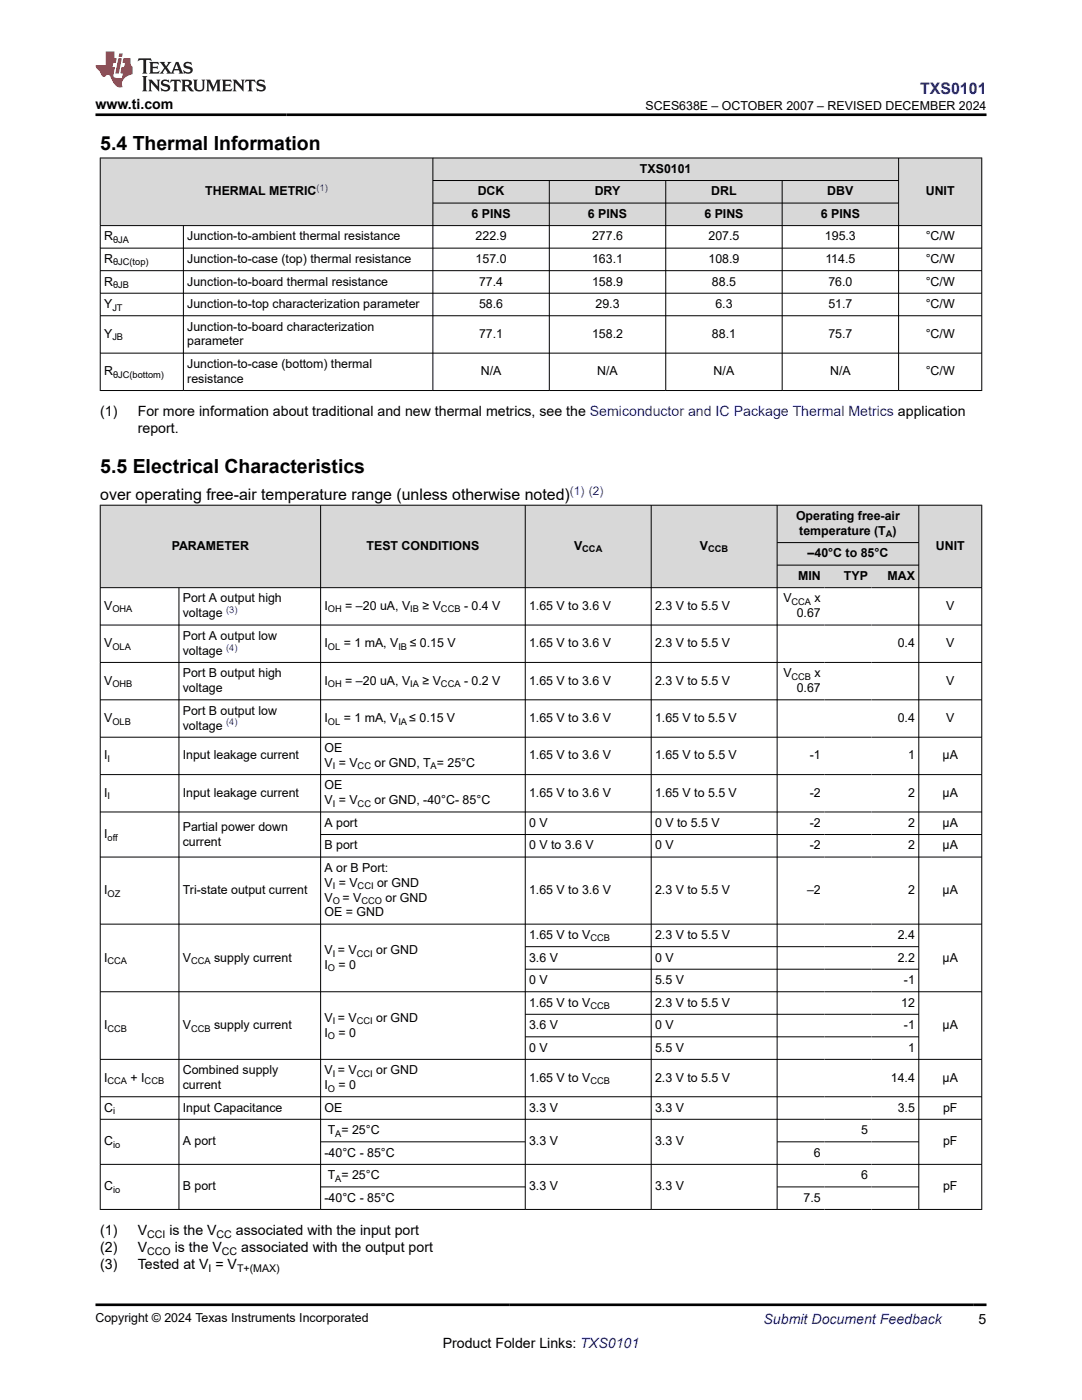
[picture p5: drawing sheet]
<svg xmlns="http://www.w3.org/2000/svg" width="216mm" height="279mm" viewBox="0 0 216 279" stroke-linecap="round" stroke-linejoin="round" font-family="sans-serif">
<defs><g id="words">
<g font-size="3.9">
<text x="20" y="29.9">5.4 Thermal Information</text>
<text x="20" y="94.3">5.5 Electrical Characteristics</text>
</g>
<text font-size="3.2" fill="#00f" x="183.6" y="18.7">TXS0101</text>
<text font-size="3.2" x="20" y="99.8">over operating free-air temperature range (unless otherwise noted)</text>
<g font-size="2.8">
<text x="19" y="21.8">www.ti.com</text>
<text x="20" y="83.1">(1)</text>
<text x="27.5" y="83.1">For more information about traditional and new thermal metrics, see the Semiconductor and IC Package Thermal Metrics application</text>
<text x="27.5" y="86.5">report.</text>
<text x="20" y="246.5">(1)</text>
<text x="20" y="249.9">(2)</text>
<text x="27.5" y="246.5">V</text>
<text x="27.5" y="249.9">V</text>
<text x="33.8" y="246.5">is the V</text>
<text x="34.9" y="249.9">is the V</text>
<text x="47.1" y="246.5">associated with the input port</text>
<text x="48.1" y="249.9">associated with the output port</text>
<text x="20" y="253.3">(3)</text>
<text x="27.5" y="253.3">Tested at V = V</text>
<text x="88.3" y="269">Product Folder Links: TXS0101</text>
<text x="195.3" y="264.2">5</text>
</g>
<text font-size="2.8" fill="#00f" x="152.4" y="264.2">Submit Document Feedback</text>
<g font-size="2.5">
<text x="128.8" y="21.9">SCES638E – OCTOBER 2007 – REVISED DECEMBER 2024</text>
<text x="127.7" y="34.5">TXS0101</text>
<text x="40.9" y="39">THERMAL METRIC</text>
<text x="95.3" y="39">DCK</text>
<text x="118.7" y="39">DRY</text>
<text x="141.9" y="39">DRL</text>
<text x="165.1" y="39">DBV</text>
<text x="184.7" y="39">UNIT</text>
<text x="20.8" y="48">R</text>
<text x="37.4" y="48">Junction-to-ambient thermal resistance</text>
<text x="94.1" y="43.5">6 PINS</text>
<text x="94.9" y="48">222.9</text>
<text x="117.3" y="43.5">6 PINS</text>
<text x="118.1" y="48">277.6</text>
<text x="140.5" y="43.5">6 PINS</text>
<text x="141.4" y="48">207.5</text>
<text x="163.8" y="43.5">6 PINS</text>
<text x="164.6" y="48">195.3</text>
<text x="184.7" y="48">°C/W</text>
<text x="20.8" y="52.5">R</text>
<text x="37.4" y="52.5">Junction-to-case (top) thermal resistance</text>
<text x="94.9" y="52.5">157.0</text>
<text x="118.1" y="52.5">163.1</text>
<text x="141.4" y="52.5">108.9</text>
<text x="164.7" y="52.5">114.5</text>
<text x="184.7" y="52.5">°C/W</text>
<text x="20.8" y="57">R</text>
<text x="37.4" y="57">Junction-to-board thermal resistance</text>
<text x="95.6" y="57">77.4</text>
<text x="118.1" y="57">158.9</text>
<text x="142.1" y="57">88.5</text>
<text x="165.3" y="57">76.0</text>
<text x="184.7" y="57">°C/W</text>
<text x="20.8" y="61.5">Y</text>
<text x="37.4" y="61.5">Junction-to-top characterization parameter</text>
<text x="37.4" y="66">Junction-to-board characterization</text>
<text x="95.6" y="61.5">58.6</text>
<text x="118.8" y="61.5">29.3</text>
<text x="142.7" y="61.5">6.3</text>
<text x="165.3" y="61.5">51.7</text>
<text x="184.7" y="61.5">°C/W</text>
<text x="20.8" y="67.5">Y</text>
<text x="37.4" y="68.9">parameter</text>
<text x="95.6" y="67.5">77.1</text>
<text x="118.1" y="67.5">158.2</text>
<text x="142.1" y="67.5">88.1</text>
<text x="165.3" y="67.5">75.7</text>
<text x="184.7" y="67.5">°C/W</text>
<text x="20.8" y="74.9">R</text>
<text x="37.4" y="73.4">Junction-to-case (bottom) thermal</text>
<text x="37.4" y="76.4">resistance</text>
<text x="95.9" y="74.9">N/A</text>
<text x="119.2" y="74.9">N/A</text>
<text x="142.4" y="74.9">N/A</text>
<text x="165.6" y="74.9">N/A</text>
<text x="184.7" y="74.9">°C/W</text>
<text x="158.8" y="103.8">Operating free-air</text>
<text x="159.5" y="106.7">temperature (T )</text>
<text x="34.3" y="109.8">PARAMETER</text>
<text x="73.1" y="109.8">TEST CONDITIONS</text>
<text x="114.5" y="109.8">V</text>
<text x="139.7" y="109.8">V</text>
<text x="161.1" y="111.2">–40°C to 85°C</text>
<text x="186.7" y="109.8">UNIT</text>
<text x="159.3" y="115.7">MIN</text>
<text x="168.4" y="115.7">TYP</text>
<text x="177.1" y="115.7">MAX</text>
<text x="20.8" y="121.7">V</text>
<text x="36.5" y="120.2">Port A output high</text>
<text x="36.5" y="123.2">voltage</text>
<text x="64.7" y="121.7">I</text>
<text x="68.9" y="121.7">= –20 uA, V</text>
<text x="84.3" y="121.7">≥ V</text>
<text x="92.6" y="121.7">- 0.4 V</text>
<text x="105.6" y="121.7">1.65 V to 3.6 V</text>
<text x="130.7" y="121.7">2.3 V to 5.5 V</text>
<text x="156.3" y="120.2">V</text>
<text x="159" y="123.2">0.67</text>
<text x="162.5" y="120.2">x</text>
<text x="188.8" y="121.7">V</text>
<text x="20.8" y="129.2">V</text>
<text x="36.5" y="127.7">Port A output low</text>
<text x="36.5" y="130.7">voltage</text>
<text x="64.7" y="129.2">I</text>
<text x="68.6" y="129.2">= 1 mA, V</text>
<text x="81.8" y="129.2">≤ 0.15 V</text>
<text x="105.6" y="129.2">1.65 V to 3.6 V</text>
<text x="130.7" y="129.2">2.3 V to 5.5 V</text>
<text x="179.1" y="129.2">0.4</text>
<text x="188.8" y="129.2">V</text>
<text x="20.8" y="136.6">V</text>
<text x="36.5" y="135.2">Port B output high</text>
<text x="64.7" y="136.6">I</text>
<text x="68.9" y="136.6">= –20 uA, V</text>
<text x="84.3" y="136.6">≥ V</text>
<text x="92.6" y="136.6">- 0.2 V</text>
<text x="105.6" y="136.6">1.65 V to 3.6 V</text>
<text x="130.7" y="136.6">2.3 V to 5.5 V</text>
<text x="156.3" y="135.2">V</text>
<text x="162.5" y="135.2">x</text>
<text x="188.8" y="136.6">V</text>
<text x="36.5" y="138.1">voltage</text>
<text x="36.5" y="142.6">Port B output low</text>
<text x="159" y="138.1">0.67</text>
<text x="20.8" y="144.1">V</text>
<text x="36.5" y="145.6">voltage</text>
<text x="64.7" y="144.1">I</text>
<text x="68.6" y="144.1">= 1 mA, V</text>
<text x="81.7" y="144.1">≤ 0.15 V</text>
<text x="105.6" y="144.1">1.65 V to 3.6 V</text>
<text x="130.7" y="144.1">1.65 V to 5.5 V</text>
<text x="179.1" y="144.1">0.4</text>
<text x="188.8" y="144.1">V</text>
<text x="20.8" y="151.6">I</text>
<text x="36.5" y="151.6">Input leakage current</text>
<text x="64.7" y="150.1">OE</text>
<text x="64.7" y="153">V = V</text>
<text x="74.7" y="153">or GND, T = 25°C</text>
<text x="105.6" y="151.6">1.65 V to 3.6 V</text>
<text x="130.7" y="151.6">1.65 V to 5.5 V</text>
<text x="161.6" y="151.6">-1</text>
<text x="181.2" y="151.6">1</text>
<text x="188.1" y="151.6">µA</text>
<text x="20.8" y="159">I</text>
<text x="36.5" y="159">Input leakage current</text>
<text x="64.7" y="157.5">OE</text>
<text x="64.7" y="160.5">V = V</text>
<text x="74.7" y="160.5">or GND, -40°C- 85°C</text>
<text x="105.6" y="159">1.65 V to 3.6 V</text>
<text x="130.7" y="159">1.65 V to 5.5 V</text>
<text x="161.6" y="159">-2</text>
<text x="181.2" y="159">2</text>
<text x="188.1" y="159">µA</text>
<text x="20.8" y="167.3">I</text>
<text x="36.5" y="165.8">Partial power down</text>
<text x="64.7" y="165">A port</text>
<text x="105.6" y="165">0 V</text>
<text x="130.7" y="165">0 V to 5.5 V</text>
<text x="161.6" y="165">-2</text>
<text x="181.2" y="165">2</text>
<text x="188.1" y="165">µA</text>
<text x="36.5" y="168.7">current</text>
<text x="64.7" y="169.5">B port</text>
<text x="105.6" y="169.5">0 V to 3.6 V</text>
<text x="130.7" y="169.5">0 V</text>
<text x="161.6" y="169.5">-2</text>
<text x="181.2" y="169.5">2</text>
<text x="188.1" y="169.5">µA</text>
<text x="20.8" y="178.4">I</text>
<text x="36.5" y="178.4">Tri-state output current</text>
<text x="64.7" y="174">A or B Port:</text>
<text x="64.7" y="177">V = V</text>
<text x="64.7" y="179.9">V</text>
<text x="68.3" y="179.9">= V</text>
<text x="75.2" y="177">or GND</text>
<text x="76.9" y="179.9">or GND</text>
<text x="105.6" y="178.4">1.65 V to 3.6 V</text>
<text x="130.7" y="178.4">2.3 V to 5.5 V</text>
<text x="161" y="178.4">–2</text>
<text x="181.2" y="178.4">2</text>
<text x="188.1" y="178.4">µA</text>
<text x="64.7" y="182.9">OE = GND</text>
<text x="20.8" y="191.9">I</text>
<text x="36.5" y="191.9">V</text>
<text x="42.7" y="191.9">supply current</text>
<text x="64.7" y="190.4">V = V</text>
<text x="75.1" y="190.4">or GND</text>
<text x="105.6" y="187.4">1.65 V to V</text>
<text x="105.6" y="191.9">3.6 V</text>
<text x="130.7" y="187.4">2.3 V to 5.5 V</text>
<text x="130.7" y="191.9">0 V</text>
<text x="179.1" y="187.4">2.4</text>
<text x="179.1" y="191.9">2.2</text>
<text x="188.1" y="191.9">µA</text>
<text x="64.7" y="193.4">I</text>
<text x="67.6" y="193.4">= 0</text>
<text x="105.6" y="196.4">0 V</text>
<text x="130.7" y="196.4">5.5 V</text>
<text x="180.4" y="196.4">-1</text>
<text x="64.7" y="203.9">V = V</text>
<text x="75.1" y="203.9">or GND</text>
<text x="105.6" y="200.9">1.65 V to V</text>
<text x="130.7" y="200.9">2.3 V to 5.5 V</text>
<text x="179.8" y="200.9">12</text>
<text x="20.8" y="205.4">I</text>
<text x="36.5" y="205.4">V</text>
<text x="42.7" y="205.4">supply current</text>
<text x="64.7" y="206.9">I</text>
<text x="67.6" y="206.9">= 0</text>
<text x="105.6" y="205.4">3.6 V</text>
<text x="105.6" y="209.9">0 V</text>
<text x="130.7" y="205.4">0 V</text>
<text x="130.7" y="209.9">5.5 V</text>
<text x="180.4" y="205.4">-1</text>
<text x="181.2" y="209.9">1</text>
<text x="188.1" y="205.4">µA</text>
<text x="20.8" y="215.9">I</text>
<text x="26" y="215.9">+ I</text>
<text x="36.5" y="214.4">Combined supply</text>
<text x="64.7" y="214.4">V = V</text>
<text x="75.1" y="214.4">or GND</text>
<text x="105.6" y="215.9">1.65 V to V</text>
<text x="130.7" y="215.9">2.3 V to 5.5 V</text>
<text x="177.8" y="215.9">14.4</text>
<text x="188.1" y="215.9">µA</text>
<text x="20.8" y="221.8">C</text>
<text x="36.5" y="217.3">current</text>
<text x="36.5" y="221.8">Input Capacitance</text>
<text x="64.7" y="217.3">I</text>
<text x="64.7" y="221.8">OE</text>
<text x="67.6" y="217.3">= 0</text>
<text x="105.6" y="221.8">3.3 V</text>
<text x="130.7" y="221.8">3.3 V</text>
<text x="179.1" y="221.8">3.5</text>
<text x="188.2" y="221.8">pF</text>
<text x="65.4" y="226.3">T = 25°C</text>
<text x="171.8" y="226.3">5</text>
<text x="20.8" y="228.6">C</text>
<text x="36.5" y="228.6">A port</text>
<text x="64.7" y="230.8">-40°C - 85°C</text>
<text x="105.6" y="228.6">3.3 V</text>
<text x="130.7" y="228.6">3.3 V</text>
<text x="162.4" y="230.8">6</text>
<text x="188.2" y="228.6">pF</text>
<text x="20.8" y="237.6">C</text>
<text x="36.5" y="237.6">B port</text>
<text x="64.7" y="239.8">-40°C - 85°C</text>
<text x="65.4" y="235.3">T = 25°C</text>
<text x="105.6" y="237.6">3.3 V</text>
<text x="130.7" y="237.6">3.3 V</text>
<text x="160.4" y="239.8">7.5</text>
<text x="171.8" y="235.3">6</text>
<text x="188.2" y="237.6">pF</text>
<text x="19" y="263.9">Copyright © 2024 Texas Instruments Incorporated</text>
</g>
<text font-size="2.4" fill="#00f" x="113.7" y="98.7">(1) (2)</text>
<g font-size="2.1">
<text x="29.4" y="250.5">CCO</text>
<text x="29.4" y="247.1">CCI</text>
<text x="43.2" y="247.1">CC</text>
<text x="44.3" y="250.5">CC</text>
<text x="41.6" y="253.9">I</text>
<text x="47.3" y="253.9">T+(MAX)</text>
</g>
<g font-size="1.9" fill="#00f">
<text x="63.2" y="38.2">(1)</text>
<text x="45.1" y="122.4">(3)</text>
<text x="45.1" y="129.8">(4)</text>
<text x="45.1" y="144.8">(4)</text>
</g>
<g font-size="1.9">
<text x="22.6" y="48.5">θJA</text>
<text x="22.6" y="53">θJC(top)</text>
<text x="22.6" y="57.5">θJB</text>
<text x="22.4" y="62">JT</text>
<text x="22.4" y="68">JB</text>
<text x="22.6" y="75.4">θJC(bottom)</text>
<text x="176.8" y="107.2">A</text>
<text x="116.2" y="110.3">CCA</text>
<text x="141.3" y="110.3">CCB</text>
<text x="22.4" y="122.2">OHA</text>
<text x="65.4" y="122.2">OH</text>
<text x="81.9" y="122.2">IB</text>
<text x="88" y="122.2">CCB</text>
<text x="158" y="120.7">CCA</text>
<text x="22.4" y="129.7">OLA</text>
<text x="65.4" y="129.7">OL</text>
<text x="79.5" y="129.7">IB</text>
<text x="22.4" y="137.1">OHB</text>
<text x="65.4" y="137.1">OH</text>
<text x="81.9" y="137.1">IA</text>
<text x="88" y="137.1">CCA</text>
<text x="158" y="135.7">CCB</text>
<text x="22.4" y="144.6">OLB</text>
<text x="65.4" y="144.6">OL</text>
<text x="79.5" y="144.6">IA</text>
<text x="21.5" y="152.1">I</text>
<text x="66.4" y="153.5">I</text>
<text x="71.4" y="153.5">CC</text>
<text x="85.9" y="153.5">A</text>
<text x="21.5" y="159.5">I</text>
<text x="66.4" y="161">I</text>
<text x="71.4" y="161">CC</text>
<text x="21.5" y="167.8">off</text>
<text x="21.5" y="178.9">OZ</text>
<text x="66.4" y="177.5">I</text>
<text x="71.4" y="177.5">CCI</text>
<text x="66.4" y="180.4">O</text>
<text x="72.1" y="180.4">CCO</text>
<text x="66.4" y="190.9">I</text>
<text x="71.2" y="190.9">CCI</text>
<text x="117.8" y="187.9">CCB</text>
<text x="21.5" y="192.4">CCA</text>
<text x="38.1" y="192.4">CCA</text>
<text x="65.4" y="193.9">O</text>
<text x="117.8" y="201.4">CCB</text>
<text x="21.5" y="205.9">CCB</text>
<text x="38.1" y="205.9">CCB</text>
<text x="65.4" y="207.4">O</text>
<text x="66.4" y="204.4">I</text>
<text x="71.2" y="204.4">CCI</text>
<text x="66.4" y="214.9">I</text>
<text x="71.2" y="214.9">CCI</text>
<text x="21.5" y="216.4">CCA</text>
<text x="28.9" y="216.4">CCB</text>
<text x="65.4" y="217.8">O</text>
<text x="117.8" y="216.4">CCB</text>
<text x="22.6" y="222.3">i</text>
<text x="66.9" y="226.8">A</text>
<text x="22.6" y="229.1">io</text>
<text x="22.6" y="238.1">io</text>
<text x="66.9" y="235.8">A</text>
</g>
</g></defs>
<g fill="#d8d8d8">
<path d="M20 31.5h175.9v4.5h-175.9z" fill-rule="evenodd"/>
<path d="M20.1 31.6h66.2v13.4h-66.2z" fill-rule="evenodd"/>
<path d="M86.4 31.6h92.8v4.4h-92.8z" fill-rule="evenodd"/>
<path d="M179.4 31.6h16.4v13.4h-16.4z" fill-rule="evenodd"/>
<path d="M86.4 36.1h23.1v4.4h-23.1z" fill-rule="evenodd"/>
<path d="M109.7 36.1h23.1v4.4h-23.1z" fill-rule="evenodd"/>
<path d="M132.9 36.1h23.1v4.4h-23.1z" fill-rule="evenodd"/>
<path d="M156.1 36.1h23.1v4.4h-23.1z" fill-rule="evenodd"/>
<path d="M86.4 40.6h23.1v4.4h-23.1z" fill-rule="evenodd"/>
<path d="M109.7 40.6h23.1v4.4h-23.1z" fill-rule="evenodd"/>
<path d="M132.9 40.6h23.1v4.4h-23.1z" fill-rule="evenodd"/>
<path d="M156.1 40.6h23.1v4.4h-23.1z" fill-rule="evenodd"/>
</g>
<g fill="none" stroke="#000" stroke-width=".2">
<path d="M19.9 31.5h176.1M20 31.5v46.5M86.4 31.5v46.5M86.4 36h93M109.6 36v42M132.8 36v42M156.1 36v42M179.3 31.5v46.5M195.9 31.5v46.5M19.9 45h176.1M19.9 49.5h176.1M19.9 54h176.1"/>
<path d="M19.9 58.5h176.1M36.6 45v33M86.4 40.5h93M19.9 63h176.1M19.9 70.5h176.1M19.9 77.9h176.1"/>
</g>
<g fill="#d8d8d8">
<path d="M20 100.8h175.9v7.5h-175.9z" fill-rule="evenodd"/>
<path d="M20.1 100.9h43.8v16.3h-43.8z" fill-rule="evenodd"/>
<path d="M64 100.9h40.7v16.3h-40.7z" fill-rule="evenodd"/>
<path d="M104.9 100.9h25v16.3h-25z" fill-rule="evenodd"/>
<path d="M130 100.9h25v16.3h-25z" fill-rule="evenodd"/>
<path d="M155.1 100.9h28.2v7.3h-28.2z" fill-rule="evenodd"/>
<path d="M183.4 100.9h12.4v16.3h-12.4z" fill-rule="evenodd"/>
<path d="M155.1 108.3h28.2v4.4h-28.2z" fill-rule="evenodd"/>
<path d="M155.1 112.8h9.4v4.4h-9.4z" fill-rule="evenodd"/>
<path d="M164.5 112.8h9.4v4.4h-9.4z" fill-rule="evenodd"/>
<path d="M173.9 112.8h9.4v4.4h-9.4z" fill-rule="evenodd"/>
</g>
<g fill="none" stroke="#000" stroke-width=".2">
<path d="M19.9 100.8h176.1M19.9 117.3h176.1M20 100.8v140.6M35.7 117.3v124.1M64 100.8v140.6M104.8 100.8v140.6M129.9 100.8v140.6M155.1 100.8v140.6M155.1 108.3h28.3M155.1 112.8h28.3M183.3 100.8v140.6M195.9 100.8v140.6"/>
<path d="M19.9 124.7h176.1M19.9 132.2h176.1M19.9 139.7h176.1M19.9 147.1h176.1M19.9 154.6h176.1M19.9 162h176.1M64 166.5h132M196 171h-176.1M19.9 184.4h176.1M19.9 197.9h176.1M104.8 188.9h78.6M104.8 193.4h78.6"/>
<path d="M19.9 211.4h176.1M19.9 218.9h176.1M104.8 202.4h78.6M104.8 206.9h78.6M19.9 223.4h176.1M19.9 232.4h176.1M64 227.9h40.9M64 236.9h40.9M155.1 227.9h28.3M155.1 236.9h28.3M19.9 241.4h176.1"/>
</g>
<path d="M27.7 11.6l-.2 .6 .5-.2h.6v.1v2.2l-.2 .4h1l-.2-.4v-2.2v-.1h.5l.5 .2-.1-.6zM29.8 12.4l.2 .3v1.6l-.2 .4h1.9l.1-.6a1.08 1.08 0 0 1-1.3 .2v-.7h.6l.4 .2v-.7l-.4 .2h-.6v-.5l.2-.2a1 1 0 0 1 1 .3l-.1-.5zM31.8 12.4l1 1.1-1 1.2h.9l-.2-.2 .4-.8 .5 .8-.2 .2h1.6l-.2-.2 .1-.5h1l.1 .5-.1 .2h.9l-.2-.4-.8-1.9h-.5l-1 2.1-.8-1.1 .9-1h-.8l.2 .2-.5 .6-.3-.6 .1-.2zM35.2 12.8l.4 1h-.8zM36.8 12.5a.65 .65 0 0 0-.2 .7 .65 .65 0 0 0 .6 .5l.7 .1 .1 .3a.79 .79 0 0 1-.7 .4 .79 .79 0 0 1-.7-.5l.1 .7 .2-.1a.93 .93 0 0 0 1.1 0 .93 .93 0 0 0 .4-.9 1.46 1.46 0 0 0-1.2-.6l-.1-.3a1.09 1.09 0 0 1 1.2 .2l-.2-.6-.1 .1-.6-.2zM28.4 15.2l.2 .4v2.2l-.2 .4h1l-.2-.4v-2.2l.2-.4zM29.6 15.9l.2 .4v1.5l-.2 .4h.8l-.3-.4v-1.3l1.7 1.8v-2l.2-.4h-.8l.2 .2 .1 1.1-1.2-1.3zM32.3 16a.65 .65 0 0 0-.2 .8 .65 .65 0 0 0 .7 .4l.6 .2 .1 .2a.79 .79 0 0 1-.7 .4 .79 .79 0 0 1-.7-.5l.1 .7 .2-.1a.93 .93 0 0 0 1.1 .1 .93 .93 0 0 0 .4-1 1.46 1.46 0 0 0-1.2-.5l-.1-.4a1.09 1.09 0 0 1 1.2 .2l-.2-.6-.1 .1-.6-.1zM34.1 15.9l-.1 .6a.63 .63 0 0 1 .7-.3l.1 1.6-.3 .4h1l-.2-.4v-1.6a.66 .66 0 0 1 .8 .3l-.1-.6zM36.2 15.9l.2 .4v1.5l-.2 .4h.9l-.2-.2v-.7h.5l.1 .2a.79 .79 0 0 0 1.2 .6l-1-.9a.61 .61 0 0 0 .6-.6 .61 .61 0 0 0-.5-.7zM36.9 16.2h.2a.47 .47 0 0 1 .5 .1 .47 .47 0 0 1 .1 .5l-.2 .1-.6 .1zM38.5 15.9l.2 .2a2.27 2.27 0 0 0 .4 2 1.04 1.04 0 0 0 1.7-.7v-1.3l.2-.2h-.8l.2 .4v1.1a.6 .6 0 0 1-.6 .6 .6 .6 0 0 1-.6-.6v-1.1l.3-.4zM41.1 15.9l.2 .4v1.5l-.2 .4h.7l-.2-.4v-1.4l.9 1.9 .8-1.9v1.4l-.2 .4h1l-.3-.4v-1.5l.3-.4h-.8l-.7 1.5-.7-1.5zM44.3 15.9l.2 .4v1.5l-.2 .4h1.9l.1-.6a1.09 1.09 0 0 1-1.3 .2v-.7h.6l.4 .2v-.6l-.4 .2h-.6v-.6l.2-.1a1.01 1.01 0 0 1 1 .3l-.1-.6zM46.4 15.9l.3 .4v1.5l-.3 .4h.8l-.2-.4v-1.3l1.6 1.8v-2l.2-.4h-.7l.2 .2v1.1l-1.2-1.3zM49 15.9l-.1 .6a.63 .63 0 0 1 .8-.3v1.6l-.3 .4h1l-.2-.4v-1.6a.66 .66 0 0 1 .8 .3l-.1-.6zM51.4 16a.65 .65 0 0 0-.2 .8 .65 .65 0 0 0 .6 .4l.6 .2 .2 .2a.79 .79 0 0 1-.8 .4 .79 .79 0 0 1-.6-.5l.1 .7 .2-.1a.93 .93 0 0 0 1 .1 .93 .93 0 0 0 .5-1 1.46 1.46 0 0 0-1.3-.5l-.1-.4a1.09 1.09 0 0 1 1.3 .2l-.2-.6-.2 .1-.5-.1z" fill="#231f20"/>
<path d="M21.1 10.3v2.7h-2.1l.1 .4 .9 1a.95 .95 0 0 0 .9 .9 .59 .59 0 0 1 .6-.4 .59 .59 0 0 1 .5 .3l.4 .8a1.59 1.59 0 0 0 2.1 1.4 1.61 1.61 0 0 1 1-2.3l1-.3-.1-1.5a1.59 1.59 0 0 1-.4-1.7h-1.4l-.2 .9h.5l-.1 .9h-.5l-.2 .9v.3l.4 .1-.2 .9h-.6a.73 .73 0 0 1-1.1-.7l.3-1.5h-.5l.2-.9h.5l.2-.9h-.5v-1.3zM23.6 11.6l-.6 3.1h.7l.6-3.1zM23.8 10.7l-.1 .6h.7l.1-.6z" fill="#ed1c24"/>
<path d="M19 22.9h177.8M19 260.4h177.8" fill="none" stroke="#000" stroke-width=".53"/>
<use href="#words"/>
</svg>
